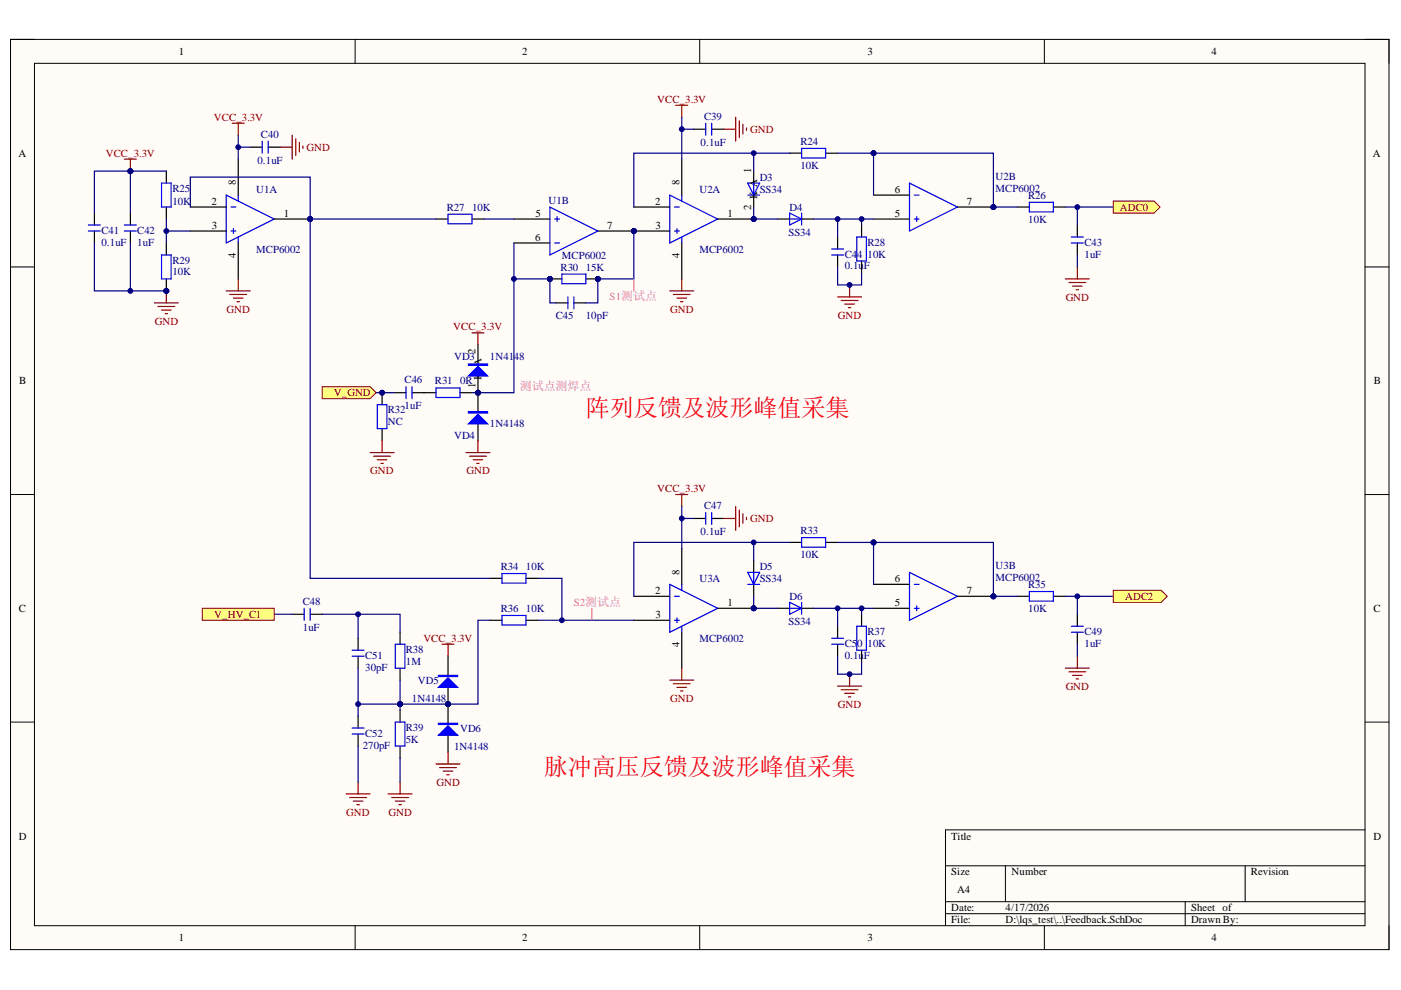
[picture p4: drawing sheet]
<svg xmlns="http://www.w3.org/2000/svg" width="297mm" height="210mm" viewBox="0 0 297 210" stroke-linecap="round" stroke-linejoin="round" font-family="sans-serif">
<defs><g id="words">
<g font-size="5.1" fill="#f00">
<text x="124.2" y="88.2">阵列反馈及波形峰值采集</text>
<text x="115.3" y="164.4">脉冲高压反馈及波形峰值采集</text>
</g>
<text font-size="2.5" fill="#f0f" x="110.2" y="82.7">测试点测焊点</text>
<g font-size="2.3">
<text x="37.9" y="11.7">1</text>
<text x="110.7" y="11.7">2</text>
<text x="183.9" y="11.7">3</text>
<text x="256.8" y="11.7">4</text>
<text x="3.9" y="33.3">A</text>
<text x="291.1" y="33.3">A</text>
<text x="50" y="39.3" transform="rotate(-90 50 39.3)">8</text>
<text x="144.1" y="39.3" transform="rotate(-90 144.1 39.3)">8</text>
<text x="159.3" y="36.8" transform="rotate(-90 159.3 36.8)">1</text>
<text x="189.7" y="40.9">6</text>
<text x="44.8" y="43.4">2</text>
<text x="60.1" y="46">1</text>
<text x="113.5" y="46">5</text>
<text x="138.9" y="43.4">2</text>
<text x="154.2" y="46">1</text>
<text x="159.3" y="44.5" transform="rotate(-90 159.3 44.5)">2</text>
<text x="160.6" y="42.3" transform="rotate(-90 160.6 42.3)">K A</text>
<text x="189.7" y="46">5</text>
<text x="205" y="43.4">7</text>
<text x="44.9" y="48.5">3</text>
<text x="113.4" y="51.1">6</text>
<text x="128.8" y="48.5">7</text>
<text x="139" y="48.5">3</text>
<text x="50" y="54.6" transform="rotate(-90 50 54.6)">4</text>
<text x="144.1" y="54.6" transform="rotate(-90 144.1 54.6)">4</text>
<text x="100.8" y="75.1" transform="rotate(-90 100.8 75.1)">2</text>
<text x="4.1" y="81.5">B</text>
<text x="100.8" y="82.3" transform="rotate(-90 100.8 82.3)">1</text>
<text x="102.1" y="80.6" transform="rotate(-90 102.1 80.6)">K A</text>
<text x="291.3" y="81.5">B</text>
<text x="138.9" y="125.9">2</text>
<text x="144.1" y="121.9" transform="rotate(-90 144.1 121.9)">8</text>
<text x="189.7" y="123.4">6</text>
<text x="205" y="125.9">7</text>
<text x="4" y="129.7">C</text>
<text x="139" y="131">3</text>
<text x="154.2" y="128.5">1</text>
<text x="189.7" y="128.5">5</text>
<text x="291.2" y="129.7">C</text>
<text x="144.1" y="137.2" transform="rotate(-90 144.1 137.2)">4</text>
<text x="4" y="178">D</text>
<text x="201.7" y="178">Title</text>
<text x="291.2" y="178">D</text>
<text x="201.7" y="185.6">Size</text>
<text x="214.4" y="185.6">Number</text>
<text x="265.2" y="185.6">Revision</text>
<text x="202.9" y="189.4">A4</text>
<text x="201.7" y="193.2">Date:</text>
<text x="201.7" y="195.8">File:</text>
<text x="213.2" y="193.2">4/17/2026</text>
<text x="213.2" y="195.8">D:\lqs_test\..\Feedback.SchDoc</text>
<text x="252.5" y="193.2">Sheet of</text>
<text x="252.5" y="195.8">Drawn By:</text>
<text x="37.9" y="199.6">1</text>
<text x="110.7" y="199.6">2</text>
<text x="183.9" y="199.6">3</text>
<text x="256.8" y="199.6">4</text>
</g>
<g font-size="2.3" fill="#800000">
<text x="139.3" y="21.8">VCC_3.3V</text>
<text x="45.3" y="25.6">VCC_3.3V</text>
<text x="159" y="28.1">GND</text>
<text x="22.4" y="33.3">VCC_3.3V</text>
<text x="65" y="32">GND</text>
<text x="237.5" y="44.7">ADC0</text>
<text x="226" y="63.7">GND</text>
<text x="32.8" y="68.8">GND</text>
<text x="48" y="66.3">GND</text>
<text x="96.1" y="70.1">VCC_3.3V</text>
<text x="142.1" y="66.3">GND</text>
<text x="177.6" y="67.5">GND</text>
<text x="70.8" y="84">V_GND</text>
<text x="78.5" y="100.6">GND</text>
<text x="98.9" y="100.6">GND</text>
<text x="139.3" y="104.4">VCC_3.3V</text>
<text x="159" y="110.7">GND</text>
<text x="45.4" y="131">V_HV_C1</text>
<text x="238.6" y="127.2">ADC2</text>
<text x="89.8" y="136.1">VCC_3.3V</text>
<text x="142.1" y="148.9">GND</text>
<text x="226" y="146.2">GND</text>
<text x="177.6" y="150.1">GND</text>
<text x="92.5" y="166.6">GND</text>
<text x="73.4" y="172.9">GND</text>
<text x="82.4" y="172.9">GND</text>
</g>
<g font-size="2.3" fill="#000080">
<text x="55.3" y="29.2">C40</text>
<text x="149.3" y="25.4">C39</text>
<text x="54.6" y="34.8">0.1uF</text>
<text x="148.5" y="31">0.1uF</text>
<text x="169.7" y="30.8">R24</text>
<text x="169.7" y="35.8">10K</text>
<text x="36.5" y="40.7">R25</text>
<text x="54.3" y="40.9">U1A</text>
<text x="148.3" y="40.9">U2A</text>
<text x="161.1" y="38.4">D3</text>
<text x="161.1" y="40.9">SS34</text>
<text x="211.1" y="38.1">U2B</text>
<text x="211.1" y="40.7">MCP6002</text>
<text x="36.5" y="43.4">10K</text>
<text x="94.7" y="44.7">R27</text>
<text x="100.1" y="44.7">10K</text>
<text x="116.3" y="43.2">U1B</text>
<text x="167.4" y="44.7">D4</text>
<text x="218" y="42.2">R26</text>
<text x="218" y="47.2">10K</text>
<text x="21.5" y="49.5">C41</text>
<text x="21.5" y="52.1">0.1uF</text>
<text x="29.1" y="49.5">C42</text>
<text x="29.1" y="52.1">1uF</text>
<text x="54.3" y="53.6">MCP6002</text>
<text x="148.3" y="53.6">MCP6002</text>
<text x="167.2" y="50">SS34</text>
<text x="183.9" y="52.1">R28</text>
<text x="229.9" y="52.1">C43</text>
<text x="36.5" y="55.9">R29</text>
<text x="36.5" y="58.4">10K</text>
<text x="118.9" y="57.4">R30</text>
<text x="119.1" y="54.9">MCP6002</text>
<text x="124.2" y="57.4">15K</text>
<text x="179.1" y="54.6">C4</text>
<text x="179.1" y="57.1">0.1u</text>
<text x="181.7" y="54.6">4</text>
<text x="183.2" y="57.1">F</text>
<text x="183.9" y="54.6">10K</text>
<text x="229.9" y="54.6">1uF</text>
<text x="117.8" y="67.5">C45</text>
<text x="124.2" y="67.5">10pF</text>
<text x="96.3" y="76.4">VD3</text>
<text x="103.9" y="76.4">1N41</text>
<text x="109" y="76.4">48</text>
<text x="85.8" y="81.2">C46</text>
<text x="92.2" y="81.5">R31</text>
<text x="97.5" y="81.5">0R</text>
<text x="82.2" y="87.6">R32</text>
<text x="85.8" y="86.8">1uF</text>
<text x="82.2" y="90.2">NC</text>
<text x="96.3" y="93">VD4</text>
<text x="103.9" y="90.4">1N4148</text>
<text x="149.3" y="107.9">C47</text>
<text x="148.5" y="113.5">0.1uF</text>
<text x="169.7" y="113.3">R33</text>
<text x="169.7" y="118.3">10K</text>
<text x="106.2" y="120.9">R34</text>
<text x="111.5" y="120.9">10K</text>
<text x="148.3" y="123.4">U3A</text>
<text x="161.1" y="120.9">D5</text>
<text x="161.1" y="123.4">SS34</text>
<text x="211.1" y="120.6">U3B</text>
<text x="211.1" y="123.2">MCP6002</text>
<text x="218" y="124.7">R35</text>
<text x="64.2" y="128.2">C48</text>
<text x="106.2" y="129.7">R36</text>
<text x="111.5" y="129.7">10K</text>
<text x="167.4" y="127.2">D6</text>
<text x="218" y="129.7">10K</text>
<text x="64.2" y="133.8">1uF</text>
<text x="148.3" y="136.1">MCP6002</text>
<text x="167.2" y="132.5">SS34</text>
<text x="179.1" y="137.1">C5</text>
<text x="181.7" y="137.1">0</text>
<text x="183.9" y="134.6">R37</text>
<text x="183.9" y="137.1">10K</text>
<text x="229.9" y="134.6">C49</text>
<text x="229.9" y="137.1">1uF</text>
<text x="77.4" y="139.6">C51</text>
<text x="77.4" y="142.2">30pF</text>
<text x="86" y="138.4">R38</text>
<text x="86" y="140.9">1M</text>
<text x="179.1" y="139.6">0.1u</text>
<text x="183.2" y="139.6">F</text>
<text x="87.3" y="148.9">1N4148</text>
<text x="88.6" y="145">VD5</text>
<text x="86" y="154.9">R39</text>
<text x="97.5" y="155.2">VD6</text>
<text x="76.9" y="158.7">270pF</text>
<text x="77.4" y="156.2">C52</text>
<text x="86" y="157.5">5K</text>
<text x="96.3" y="159">1N4148</text>
</g>
<g font-size="2.3" fill="#f0f">
<text x="129.3" y="63.6">S1测试点</text>
<text x="121.6" y="128.4">S2测试点</text>
</g>
</g></defs>
<path d="M2.2 8.4h292.3v192.9h-292.3z" fill-rule="evenodd" fill="#fffcf8"/>
<path d="M2.2 8.4h292.3v192.9h-292.3z" fill="none" stroke="#000" stroke-width=".21"/>
<path d="M7.3 13.4h282.1v182.9h-282.1z" fill-rule="evenodd" fill="#fffcf8"/>
<g fill="none" stroke="#000" stroke-width=".21">
<path d="M2.2 8.4h5.1M7.3 13.4h282.1v182.9h-282.1zM75.3 8.4v5M148.4 8.4v5M221.4 8.4v5M289.4 8.4h5.1v5M2.2 56.6h5.1M289.4 56.6h5.1M2.2 104.8h5.1M289.4 104.9h5.1M2.2 153.1h5.1M289.4 153.1h5.1"/>
<path d="M289.4 176h-88.9v20.3M75.3 196.3v5M148.4 196.3v5M200.5 183.6h88.9M200.5 191.2h88.9M200.5 193.7h88.9M213.2 183.6v7.6M221.4 196.3v5M251.3 191.2v5.1M264 183.6v7.6M294.5 196.3v5"/>
</g>
<path d="M26.4 33.7h2.5M27.6 33.7v2.6" fill="none" stroke="#800000" stroke-width=".25"/>
<circle cx="27.6" cy="36.3" r=".51" fill="#000080"/>
<circle cx="27.6" cy="36.3" r=".51" fill="none" stroke="#000080" stroke-width=".21"/>
<path d="M35.3 36.3v2.5M35.3 43.9v2.5" fill="none" stroke="#000" stroke-width=".25"/>
<path d="M34.2 38.8h2.1v5.1h-2.1z" fill="none" stroke="#00f" stroke-width=".25"/>
<circle cx="35.3" cy="61.7" r=".51" fill="#000080"/>
<circle cx="35.3" cy="61.7" r=".51" fill="none" stroke="#000080" stroke-width=".21"/>
<path d="M35.3 51.5v2.6M35.3 59.1v2.6" fill="none" stroke="#000" stroke-width=".25"/>
<circle cx="35.3" cy="61.7" r=".51" fill="#000080"/>
<circle cx="35.3" cy="61.7" r=".51" fill="none" stroke="#000080" stroke-width=".21"/>
<path d="M26.4 47.7h2.5M26.4 49h2.5M34.2 54.1h2.1v5h-2.1z" fill="none" stroke="#00f" stroke-width=".25"/>
<path d="M27.6 45.2v2.5M27.6 49v2.5" fill="none" stroke="#000" stroke-width=".25"/>
<path d="M35.3 49h5" fill="none" stroke="#000080" stroke-width=".25"/>
<circle cx="35.3" cy="49" r=".51" fill="#000080"/>
<circle cx="35.3" cy="49" r=".51" fill="none" stroke="#000080" stroke-width=".21"/>
<path d="M32.7 64.2h5.1M33.5 65h3.5M34.2 65.7h2.1M35 66.5h.5M35.3 61.7v2.5" fill="none" stroke="#800000" stroke-width=".25"/>
<circle cx="35.3" cy="61.7" r=".51" fill="#000080"/>
<circle cx="35.3" cy="61.7" r=".51" fill="none" stroke="#000080" stroke-width=".21"/>
<path d="M35.3 46.4v5.1" fill="none" stroke="#000080" stroke-width=".25"/>
<path d="M68.3 82h10.2l1.2 1.3-1.2 1.2h-10.2z" fill-rule="evenodd" fill="#ffff80"/>
<path d="M68.3 82h10.2l1.2 1.3-1.2 1.2h-10.2z" fill="none" stroke="#800000" stroke-width=".21"/>
<path d="M20 45.2v2.5M20 49v2.5" fill="none" stroke="#000" stroke-width=".25"/>
<path d="M18.7 47.7h2.6M18.7 49h2.6" fill="none" stroke="#00f" stroke-width=".25"/>
<path d="M20 51.5v10.2h15.3" fill="none" stroke="#000080" stroke-width=".25"/>
<circle cx="35.3" cy="61.7" r=".51" fill="#000080"/>
<circle cx="35.3" cy="61.7" r=".51" fill="none" stroke="#000080" stroke-width=".21"/>
<path d="M27.6 51.5v10.2" fill="none" stroke="#000080" stroke-width=".25"/>
<circle cx="27.6" cy="61.7" r=".51" fill="#000080"/>
<circle cx="27.6" cy="61.7" r=".51" fill="none" stroke="#000080" stroke-width=".21"/>
<path d="M27.6 36.3h7.7" fill="none" stroke="#000080" stroke-width=".25"/>
<circle cx="27.6" cy="36.3" r=".51" fill="#000080"/>
<circle cx="27.6" cy="36.3" r=".51" fill="none" stroke="#000080" stroke-width=".21"/>
<circle cx="65.8" cy="46.4" r=".51" fill="#000080"/>
<circle cx="65.8" cy="46.4" r=".51" fill="none" stroke="#000080" stroke-width=".21"/>
<path d="M48 41.4l10.1 5-10.1 5.1zM50.5 41.4v1.2M50.5 50.2v1.3" fill="none" stroke="#00f" stroke-width=".25"/>
<path d="M58.1 46.4h7.7" fill="none" stroke="#000" stroke-width=".25"/>
<circle cx="65.8" cy="46.4" r=".51" fill="#000080"/>
<circle cx="65.8" cy="46.4" r=".51" fill="none" stroke="#000080" stroke-width=".21"/>
<path d="M50.5 33.7v7.7M53.1 31.2h2.5M56.9 31.2h2.5M40.3 43.9h7.7M40.3 49h7.7M50.5 51.5v7.6" fill="none" stroke="#000" stroke-width=".25"/>
<path d="M55.6 29.9v2.6M56.9 29.9v2.6M49 43.9h1M49 49h1M49.5 48.5v1" fill="none" stroke="#00f" stroke-width=".25"/>
<path d="M59.4 31.2h2.5M61.9 28.7v5M62.7 29.4v3.6M63.5 30.2v2M64.2 31v.5" fill="none" stroke="#800000" stroke-width=".25"/>
<path d="M50.5 31.2h2.6" fill="none" stroke="#000080" stroke-width=".25"/>
<circle cx="50.5" cy="31.2" r=".51" fill="#000080"/>
<circle cx="50.5" cy="31.2" r=".51" fill="none" stroke="#000080" stroke-width=".21"/>
<path d="M50.5 28.7v5" fill="none" stroke="#000080" stroke-width=".25"/>
<path d="M49.2 26.1h2.6M50.5 26.1v2.6M50.5 59.1v2.6M48 61.7h5.1M48.7 62.4h3.6M49.5 63.2h2M50.3 64h.5" fill="none" stroke="#800000" stroke-width=".25"/>
<circle cx="134.4" cy="49" r=".51" fill="#000080"/>
<circle cx="134.4" cy="49" r=".51" fill="none" stroke="#000080" stroke-width=".21"/>
<path d="M116.6 43.9l10.2 5.1-10.2 5.1z" fill="none" stroke="#00f" stroke-width=".25"/>
<path d="M126.8 49h7.6" fill="none" stroke="#000" stroke-width=".25"/>
<circle cx="134.4" cy="49" r=".51" fill="#000080"/>
<circle cx="134.4" cy="49" r=".51" fill="none" stroke="#000080" stroke-width=".21"/>
<path d="M109 51.5h7.6M109 46.4h7.6M83.6 83.3h2.5M87.4 83.3h2.5" fill="none" stroke="#000" stroke-width=".25"/>
<path d="M117.6 51.5h1M117.6 46.4h1M118.1 45.9v1M86.1 82v2.5M87.4 82v2.5" fill="none" stroke="#00f" stroke-width=".25"/>
<circle cx="116.6" cy="59.1" r=".51" fill="#000080"/>
<circle cx="116.6" cy="59.1" r=".51" fill="none" stroke="#000080" stroke-width=".21"/>
<circle cx="126.8" cy="59.1" r=".51" fill="#000080"/>
<circle cx="126.8" cy="59.1" r=".51" fill="none" stroke="#000080" stroke-width=".21"/>
<path d="M116.6 59.1h2.5" fill="none" stroke="#000" stroke-width=".25"/>
<circle cx="116.6" cy="59.1" r=".51" fill="#000080"/>
<circle cx="116.6" cy="59.1" r=".51" fill="none" stroke="#000080" stroke-width=".21"/>
<path d="M124.2 59.1h2.6" fill="none" stroke="#000" stroke-width=".25"/>
<circle cx="126.8" cy="59.1" r=".51" fill="#000080"/>
<circle cx="126.8" cy="59.1" r=".51" fill="none" stroke="#000080" stroke-width=".21"/>
<path d="M119.1 58.1h5.1v2.1h-5.1zM120.4 62.9v2.6M121.7 62.9v2.6" fill="none" stroke="#00f" stroke-width=".25"/>
<path d="M117.9 64.2h2.5M121.7 64.2h2.5" fill="none" stroke="#000" stroke-width=".25"/>
<circle cx="159.8" cy="46.4" r=".51" fill="#000080"/>
<circle cx="159.8" cy="46.4" r=".51" fill="none" stroke="#000080" stroke-width=".21"/>
<circle cx="134.4" cy="49" r=".51" fill="#000080"/>
<circle cx="134.4" cy="49" r=".51" fill="none" stroke="#000080" stroke-width=".21"/>
<path d="M142 41.4l10.2 5-10.2 5.1zM144.5 41.4v1.2M144.5 50.2v1.3" fill="none" stroke="#00f" stroke-width=".25"/>
<path d="M152.2 46.4h7.6" fill="none" stroke="#000" stroke-width=".25"/>
<circle cx="159.8" cy="46.4" r=".51" fill="#000080"/>
<circle cx="159.8" cy="46.4" r=".51" fill="none" stroke="#000080" stroke-width=".21"/>
<path d="M144.5 33.7v7.7M134.4 43.9h7.6M134.4 49h7.6M144.5 51.5v7.6" fill="none" stroke="#000" stroke-width=".25"/>
<circle cx="134.4" cy="49" r=".51" fill="#000080"/>
<circle cx="134.4" cy="49" r=".51" fill="none" stroke="#000080" stroke-width=".21"/>
<path d="M149.6 26.1v2.6M150.9 26.1v2.6M143 43.9h1M143 49h1M143.5 48.5v1" fill="none" stroke="#00f" stroke-width=".25"/>
<path d="M147.1 27.4h2.5M150.9 27.4h2.5" fill="none" stroke="#000" stroke-width=".25"/>
<path d="M144.5 27.4h2.6" fill="none" stroke="#000080" stroke-width=".25"/>
<circle cx="144.5" cy="27.4" r=".51" fill="#000080"/>
<circle cx="144.5" cy="27.4" r=".51" fill="none" stroke="#000080" stroke-width=".21"/>
<path d="M143.3 22.3h2.5M144.5 22.3v2.6M153.4 27.4h2.6M156 24.9v5M156.7 25.6v3.6M157.5 26.4v2M158.3 27.1v.5M144.5 59.1v2.6M142 61.7h5.1M142.8 62.4h3.5M143.5 63.2h2.1M144.3 64h.5" fill="none" stroke="#800000" stroke-width=".25"/>
<path d="M158.5 38.8h2.6l-1.3 2.6zM159.8 38.8v2.6M170 31.5v2h5v-2h-5M158.5 41.4h2.6M167.4 45.2l2.6 1.2-2.6 1.3zM167.4 46.4h2.6M170 45.2v2.5M176.3 54.1h2.6M176.3 52.8h2.6" fill="none" stroke="#00f" stroke-width=".25"/>
<path d="M159.8 36.3v2.5M167.4 32.5h2.6M175 32.5h2.6M159.8 41.4v2.5M164.9 46.4h2.5M170 46.4h2.5M177.6 50.2v2.6M177.6 54.1v2.5" fill="none" stroke="#000" stroke-width=".25"/>
<path d="M144.5 24.9v8.8" fill="none" stroke="#000080" stroke-width=".25"/>
<circle cx="210.6" cy="43.9" r=".51" fill="#000080"/>
<circle cx="210.6" cy="43.9" r=".51" fill="none" stroke="#000080" stroke-width=".21"/>
<path d="M192.8 38.8l10.2 5.1-10.2 5.1z" fill="none" stroke="#00f" stroke-width=".25"/>
<path d="M203 43.9h7.6" fill="none" stroke="#000" stroke-width=".25"/>
<circle cx="210.6" cy="43.9" r=".51" fill="#000080"/>
<circle cx="210.6" cy="43.9" r=".51" fill="none" stroke="#000080" stroke-width=".21"/>
<path d="M182.7 47.7v2.5M182.7 55.3v2.6M185.2 41.4h7.6M185.2 46.4h7.6" fill="none" stroke="#000" stroke-width=".25"/>
<path d="M181.7 50.2h2v5.1h-2zM193.8 41.4h1.1M193.8 46.4h1.1M194.4 45.9v1.1" fill="none" stroke="#00f" stroke-width=".25"/>
<path d="M172.5 46.4h12.7M177.6 46.4v3.8" fill="none" stroke="#000080" stroke-width=".25"/>
<circle cx="177.6" cy="46.4" r=".51" fill="#000080"/>
<circle cx="177.6" cy="46.4" r=".51" fill="none" stroke="#000080" stroke-width=".21"/>
<path d="M182.7 46.4v1.3" fill="none" stroke="#000080" stroke-width=".25"/>
<circle cx="182.7" cy="46.4" r=".51" fill="#000080"/>
<circle cx="182.7" cy="46.4" r=".51" fill="none" stroke="#000080" stroke-width=".21"/>
<path d="M159.8 32.5v3.8M177.6 56.6v3.8h5.1v-2.5M225.9 43.9h10.1" fill="none" stroke="#000080" stroke-width=".25"/>
<path d="M225.9 59.1h5.1M226.6 59.9h3.6M228.4 56.6v2.5M227.4 60.7h2M228.2 61.4h.5" fill="none" stroke="#800000" stroke-width=".25"/>
<path d="M215.7 43.9h2.5M223.3 43.9h2.6M228.4 47.7v2.5M228.4 51.5v2.6" fill="none" stroke="#000" stroke-width=".25"/>
<path d="M218.2 42.9h5.1v2h-5.1zM227.1 51.5h2.6M227.1 50.2h2.6" fill="none" stroke="#00f" stroke-width=".25"/>
<circle cx="159.8" cy="32.5" r=".51" fill="#000080"/>
<circle cx="159.8" cy="32.5" r=".51" fill="none" stroke="#000080" stroke-width=".21"/>
<path d="M228.4 43.9v3.8" fill="none" stroke="#000080" stroke-width=".25"/>
<circle cx="228.4" cy="43.9" r=".51" fill="#000080"/>
<circle cx="228.4" cy="43.9" r=".51" fill="none" stroke="#000080" stroke-width=".21"/>
<path d="M228.4 54.1v2.5" fill="none" stroke="#000080" stroke-width=".25"/>
<path d="M177.6 62.9h5.1M178.3 63.7h3.6M179.1 64.5h2M179.9 65.2h.5M180.1 60.4v2.5" fill="none" stroke="#800000" stroke-width=".25"/>
<circle cx="180.1" cy="60.4" r=".51" fill="#000080"/>
<circle cx="180.1" cy="60.4" r=".51" fill="none" stroke="#000080" stroke-width=".21"/>
<path d="M167.4 32.5h-33v11.4M185.2 32.5v8.9" fill="none" stroke="#000080" stroke-width=".25"/>
<circle cx="185.2" cy="32.5" r=".51" fill="#000080"/>
<circle cx="185.2" cy="32.5" r=".51" fill="none" stroke="#000080" stroke-width=".21"/>
<path d="M177.6 32.5h7.6" fill="none" stroke="#000080" stroke-width=".25"/>
<circle cx="185.2" cy="32.5" r=".51" fill="#000080"/>
<circle cx="185.2" cy="32.5" r=".51" fill="none" stroke="#000080" stroke-width=".21"/>
<path d="M159.8 46.4h5.1" fill="none" stroke="#000080" stroke-width=".25"/>
<circle cx="159.8" cy="46.4" r=".51" fill="#000080"/>
<circle cx="159.8" cy="46.4" r=".51" fill="none" stroke="#000080" stroke-width=".21"/>
<path d="M159.8 43.9v2.5" fill="none" stroke="#000080" stroke-width=".25"/>
<circle cx="159.8" cy="46.4" r=".51" fill="#000080"/>
<circle cx="159.8" cy="46.4" r=".51" fill="none" stroke="#000080" stroke-width=".21"/>
<path d="M210.6 43.9h5.1" fill="none" stroke="#000080" stroke-width=".25"/>
<circle cx="210.6" cy="43.9" r=".51" fill="#000080"/>
<circle cx="210.6" cy="43.9" r=".51" fill="none" stroke="#000080" stroke-width=".21"/>
<path d="M185.2 32.5h25.4v11.4" fill="none" stroke="#000080" stroke-width=".25"/>
<circle cx="210.6" cy="43.9" r=".51" fill="#000080"/>
<circle cx="210.6" cy="43.9" r=".51" fill="none" stroke="#000080" stroke-width=".21"/>
<circle cx="185.2" cy="32.5" r=".51" fill="#000080"/>
<circle cx="185.2" cy="32.5" r=".51" fill="none" stroke="#000080" stroke-width=".21"/>
<circle cx="101.3" cy="83.3" r=".51" fill="#000080"/>
<circle cx="101.3" cy="83.3" r=".51" fill="none" stroke="#000080" stroke-width=".21"/>
<path d="M101.3 83.3v4M101.3 89.6v3.8" fill="none" stroke="#000" stroke-width=".25"/>
<circle cx="101.3" cy="83.3" r=".51" fill="#000080"/>
<circle cx="101.3" cy="83.3" r=".51" fill="none" stroke="#000080" stroke-width=".21"/>
<path d="M101.3 87.8l2.1 2.1h-4.1z" fill="#00f"/>
<path d="M99.3 87.3h4.1v.3h-4.1zM99.3 87.5h4.1M101.3 87.8l2.1 2.1h-4.1z" fill="none" stroke="#00f" stroke-width=".25"/>
<circle cx="101.3" cy="83.3" r=".51" fill="#000080"/>
<circle cx="101.3" cy="83.3" r=".51" fill="none" stroke="#000080" stroke-width=".21"/>
<path d="M101.3 79.5v3.8" fill="none" stroke="#000" stroke-width=".25"/>
<circle cx="101.3" cy="83.3" r=".51" fill="#000080"/>
<circle cx="101.3" cy="83.3" r=".51" fill="none" stroke="#000080" stroke-width=".21"/>
<path d="M101.3 73.1v4.1" fill="none" stroke="#000" stroke-width=".25"/>
<path d="M101.3 77.7l2.1 2h-4.1z" fill="#00f"/>
<path d="M99.3 77.2h4.1v.2h-4.1zM99.3 77.3h4.1M101.3 77.7l2.1 2h-4.1z" fill="none" stroke="#00f" stroke-width=".25"/>
<path d="M100.1 70.6h2.5M101.3 70.6v2.5M98.8 96h5.1M99.6 96.7h3.5M100.3 97.5h2.1M101.1 98.2h.5M101.3 93.4v2.6" fill="none" stroke="#800000" stroke-width=".25"/>
<path d="M109 59.1h7.6" fill="none" stroke="#000080" stroke-width=".25"/>
<circle cx="109" cy="59.1" r=".51" fill="#000080"/>
<circle cx="109" cy="59.1" r=".51" fill="none" stroke="#000080" stroke-width=".21"/>
<circle cx="116.6" cy="59.1" r=".51" fill="#000080"/>
<circle cx="116.6" cy="59.1" r=".51" fill="none" stroke="#000080" stroke-width=".21"/>
<path d="M116.6 59.1v5.1h1.3" fill="none" stroke="#000080" stroke-width=".25"/>
<circle cx="116.6" cy="59.1" r=".51" fill="#000080"/>
<circle cx="116.6" cy="59.1" r=".51" fill="none" stroke="#000080" stroke-width=".21"/>
<path d="M89.9 83.3h2.5M97.5 83.3h2.6" fill="none" stroke="#000" stroke-width=".25"/>
<path d="M92.4 82.2h5.1v2.1h-5.1z" fill="none" stroke="#00f" stroke-width=".25"/>
<circle cx="159.8" cy="129" r=".51" fill="#000080"/>
<circle cx="159.8" cy="129" r=".51" fill="none" stroke="#000080" stroke-width=".21"/>
<path d="M142 123.9l10.2 5.1-10.2 5zM144.5 123.9v1.3M144.5 132.8v1.2" fill="none" stroke="#00f" stroke-width=".25"/>
<path d="M152.2 129h7.6" fill="none" stroke="#000" stroke-width=".25"/>
<circle cx="159.8" cy="129" r=".51" fill="#000080"/>
<circle cx="159.8" cy="129" r=".51" fill="none" stroke="#000080" stroke-width=".21"/>
<path d="M144.5 116.3v7.6M147.1 109.9h2.5M150.9 109.9h2.5M134.4 126.4h7.6M134.4 131.5h7.6M144.5 134v7.7" fill="none" stroke="#000" stroke-width=".25"/>
<path d="M149.6 108.7v2.5M150.9 108.7v2.5M143 126.4h1M143 131.5h1M143.5 131v1" fill="none" stroke="#00f" stroke-width=".25"/>
<path d="M144.5 109.9h2.6" fill="none" stroke="#000080" stroke-width=".25"/>
<circle cx="144.5" cy="109.9" r=".51" fill="#000080"/>
<circle cx="144.5" cy="109.9" r=".51" fill="none" stroke="#000080" stroke-width=".21"/>
<path d="M143.3 104.8h2.5M144.5 104.8v2.6M153.4 109.9h2.6M156 107.4v5.1M156.7 108.2v3.5M157.5 108.9v2M158.3 109.7v.5M142 144.2h5.1M142.8 145h3.5M143.5 145.7h2.1M144.3 146.5h.5M144.5 141.7v2.5" fill="none" stroke="#800000" stroke-width=".25"/>
<path d="M170 114h5v2h-5zM158.5 121.4h2.6l-1.3 2.5zM158.5 123.9h2.6M159.8 121.4v2.5M167.4 127.7l2.6 1.3-2.6 1.2zM167.4 129h2.6M170 127.7v2.5M176.3 136.6h2.6M176.3 135.3h2.6" fill="none" stroke="#00f" stroke-width=".25"/>
<path d="M159.8 118.8v2.6M167.4 115h2.6M175 115h2.6M159.8 123.9v2.5M164.9 129h2.5M170 129h2.5M177.6 132.8v2.5M177.6 136.6v2.5" fill="none" stroke="#000" stroke-width=".25"/>
<path d="M144.5 107.4v8.9" fill="none" stroke="#000080" stroke-width=".25"/>
<circle cx="210.6" cy="126.4" r=".51" fill="#000080"/>
<circle cx="210.6" cy="126.4" r=".51" fill="none" stroke="#000080" stroke-width=".21"/>
<path d="M192.8 121.4l10.2 5-10.2 5.1z" fill="none" stroke="#00f" stroke-width=".25"/>
<path d="M203 126.4h7.6" fill="none" stroke="#000" stroke-width=".25"/>
<circle cx="210.6" cy="126.4" r=".51" fill="#000080"/>
<circle cx="210.6" cy="126.4" r=".51" fill="none" stroke="#000080" stroke-width=".21"/>
<path d="M182.7 130.2v2.6M182.7 137.9v2.5M185.2 123.9h7.6M185.2 129h7.6" fill="none" stroke="#000" stroke-width=".25"/>
<path d="M181.7 132.8h2v5.1h-2zM193.8 123.9h1.1M193.8 129h1.1M194.4 128.5v1" fill="none" stroke="#00f" stroke-width=".25"/>
<path d="M172.5 129h12.7M177.6 129v3.8" fill="none" stroke="#000080" stroke-width=".25"/>
<circle cx="177.6" cy="129" r=".51" fill="#000080"/>
<circle cx="177.6" cy="129" r=".51" fill="none" stroke="#000080" stroke-width=".21"/>
<path d="M182.7 129v1.2" fill="none" stroke="#000080" stroke-width=".25"/>
<circle cx="182.7" cy="129" r=".51" fill="#000080"/>
<circle cx="182.7" cy="129" r=".51" fill="none" stroke="#000080" stroke-width=".21"/>
<path d="M159.8 115v3.8M177.6 139.1v3.8h5.1v-2.5M225.9 126.4h10.1" fill="none" stroke="#000080" stroke-width=".25"/>
<path d="M228.4 139.1v2.6M225.9 141.7h5.1M226.6 142.4h3.6M227.4 143.2h2M228.2 144h.5" fill="none" stroke="#800000" stroke-width=".25"/>
<path d="M215.7 126.4h2.5M223.3 126.4h2.6M228.4 130.2v2.6M228.4 134v2.6" fill="none" stroke="#000" stroke-width=".25"/>
<path d="M218.2 125.4h5.1v2.1h-5.1zM227.1 134h2.6M227.1 132.8h2.6" fill="none" stroke="#00f" stroke-width=".25"/>
<circle cx="159.8" cy="115" r=".51" fill="#000080"/>
<circle cx="159.8" cy="115" r=".51" fill="none" stroke="#000080" stroke-width=".21"/>
<path d="M228.4 126.4v3.8" fill="none" stroke="#000080" stroke-width=".25"/>
<circle cx="228.4" cy="126.4" r=".51" fill="#000080"/>
<circle cx="228.4" cy="126.4" r=".51" fill="none" stroke="#000080" stroke-width=".21"/>
<path d="M228.4 136.6v2.5" fill="none" stroke="#000080" stroke-width=".25"/>
<path d="M177.6 145.5h5.1M178.3 146.2h3.6M179.1 147h2M179.9 147.8h.5M180.1 142.9v2.6" fill="none" stroke="#800000" stroke-width=".25"/>
<circle cx="180.1" cy="142.9" r=".51" fill="#000080"/>
<circle cx="180.1" cy="142.9" r=".51" fill="none" stroke="#000080" stroke-width=".21"/>
<path d="M236 125.2h10.2l1.3 1.2-1.3 1.3h-10.2z" fill-rule="evenodd" fill="#ffff80"/>
<path d="M236 125.2h10.2l1.3 1.2-1.3 1.3h-10.2z" fill="none" stroke="#800000" stroke-width=".21"/>
<path d="M167.4 115h-33v11.4" fill="none" stroke="#000080" stroke-width=".25"/>
<path d="M236 42.6h8.7l1.2 1.3-1.2 1.3h-8.7z" fill-rule="evenodd" fill="#ffff80"/>
<path d="M236 42.6h8.7l1.2 1.3-1.2 1.3h-8.7z" fill="none" stroke="#800000" stroke-width=".21"/>
<path d="M75.9 135.3v2.6M75.9 139.1v2.6M84.8 134v2.6M75.9 151.8v2.6M75.9 155.6v2.6M84.8 141.7v2.5M84.8 150.6v2.5M84.8 158.2v2.5" fill="none" stroke="#000" stroke-width=".25"/>
<path d="M74.7 139.1h2.5M74.7 137.9h2.5M83.8 136.6h2v5.1h-2zM74.7 155.6h2.5M74.7 154.4h2.5M83.8 153.1h2v5.1h-2z" fill="none" stroke="#00f" stroke-width=".25"/>
<path d="M73.4 168.3h5.1M74.1 169.1h3.6M74.9 169.9h2M75.7 170.6h.5M75.9 165.8v2.5M82.3 168.3h5.1M83 169.1h3.6M83.8 169.9h2M84.6 170.6h.5M84.8 165.8v2.5" fill="none" stroke="#800000" stroke-width=".25"/>
<path d="M75.9 130.2v5.1M75.9 141.7v10.1M75.9 158.2v7.6M84.8 160.7v5.1" fill="none" stroke="#000080" stroke-width=".25"/>
<circle cx="75.9" cy="130.2" r=".51" fill="#000080"/>
<circle cx="75.9" cy="130.2" r=".51" fill="none" stroke="#000080" stroke-width=".21"/>
<circle cx="95" cy="149.3" r=".51" fill="#000080"/>
<circle cx="95" cy="149.3" r=".51" fill="none" stroke="#000080" stroke-width=".21"/>
<path d="M95 149.3v4.1M95 155.6v3.8" fill="none" stroke="#000" stroke-width=".25"/>
<circle cx="95" cy="149.3" r=".51" fill="#000080"/>
<circle cx="95" cy="149.3" r=".51" fill="none" stroke="#000080" stroke-width=".21"/>
<path d="M93 155.9l2-2 2 2z" fill="#00f"/>
<path d="M93 155.9l2-2 2 2zM93 153.4h4v.2h-4zM93 153.5h4" fill="none" stroke="#00f" stroke-width=".25"/>
<circle cx="95" cy="149.3" r=".51" fill="#000080"/>
<circle cx="95" cy="149.3" r=".51" fill="none" stroke="#000080" stroke-width=".21"/>
<path d="M95 145.5v3.8" fill="none" stroke="#000" stroke-width=".25"/>
<circle cx="95" cy="149.3" r=".51" fill="#000080"/>
<circle cx="95" cy="149.3" r=".51" fill="none" stroke="#000080" stroke-width=".21"/>
<path d="M95 139.1v4.1" fill="none" stroke="#000" stroke-width=".25"/>
<path d="M93 145.7l2-2 2 2z" fill="#00f"/>
<path d="M64.5 129v2.5M65.8 129v2.5M93 145.7l2-2 2 2zM93 143.2h4v.2h-4zM93 143.3h4" fill="none" stroke="#00f" stroke-width=".25"/>
<path d="M93.7 136.6h2.6M95 136.6v2.5M95 159.4v2.6M92.4 162h5.1M93.2 162.7h3.6M94 163.5h2M94.7 164.3h.5" fill="none" stroke="#800000" stroke-width=".25"/>
<path d="M61.9 130.2h2.6M65.8 130.2h2.5" fill="none" stroke="#000" stroke-width=".25"/>
<path d="M58.1 130.2h3.8" fill="none" stroke="#000080" stroke-width=".25"/>
<path d="M42.9 129h15.2v2.5h-15.2z" fill-rule="evenodd" fill="#ffff80"/>
<path d="M42.9 129h15.2v2.5h-15.2z" fill="none" stroke="#800000" stroke-width=".21"/>
<path d="M185.2 115v8.9" fill="none" stroke="#000080" stroke-width=".25"/>
<circle cx="185.2" cy="115" r=".51" fill="#000080"/>
<circle cx="185.2" cy="115" r=".51" fill="none" stroke="#000080" stroke-width=".21"/>
<path d="M177.6 115h7.6" fill="none" stroke="#000080" stroke-width=".25"/>
<circle cx="185.2" cy="115" r=".51" fill="#000080"/>
<circle cx="185.2" cy="115" r=".51" fill="none" stroke="#000080" stroke-width=".21"/>
<path d="M159.8 129h5.1" fill="none" stroke="#000080" stroke-width=".25"/>
<circle cx="159.8" cy="129" r=".51" fill="#000080"/>
<circle cx="159.8" cy="129" r=".51" fill="none" stroke="#000080" stroke-width=".21"/>
<path d="M159.8 126.4v2.6" fill="none" stroke="#000080" stroke-width=".25"/>
<circle cx="159.8" cy="129" r=".51" fill="#000080"/>
<circle cx="159.8" cy="129" r=".51" fill="none" stroke="#000080" stroke-width=".21"/>
<path d="M210.6 126.4h5.1" fill="none" stroke="#000080" stroke-width=".25"/>
<circle cx="210.6" cy="126.4" r=".51" fill="#000080"/>
<circle cx="210.6" cy="126.4" r=".51" fill="none" stroke="#000080" stroke-width=".21"/>
<path d="M185.2 115h25.4v11.4" fill="none" stroke="#000080" stroke-width=".25"/>
<circle cx="210.6" cy="126.4" r=".51" fill="#000080"/>
<circle cx="210.6" cy="126.4" r=".51" fill="none" stroke="#000080" stroke-width=".21"/>
<circle cx="185.2" cy="115" r=".51" fill="#000080"/>
<circle cx="185.2" cy="115" r=".51" fill="none" stroke="#000080" stroke-width=".21"/>
<path d="M102.6 46.4h6.4M109 51.5v31.8h-8.9M126.8 59.1v5.1h-2.6M114 131.5h20.4" fill="none" stroke="#000080" stroke-width=".25"/>
<path d="M92.4 46.4h2.6M100.1 46.4h2.5M103.9 131.5h2.5M103.9 122.6h2.5M111.5 131.5h2.5M111.5 122.6h2.5" fill="none" stroke="#000" stroke-width=".25"/>
<path d="M95 45.4h5.1v2.1h-5.1zM106.4 121.6h5.1v2h-5.1zM106.4 130.5h5.1v2h-5.1z" fill="none" stroke="#00f" stroke-width=".25"/>
<circle cx="126.8" cy="59.1" r=".51" fill="#000080"/>
<circle cx="126.8" cy="59.1" r=".51" fill="none" stroke="#000080" stroke-width=".21"/>
<path d="M134.4 49v10.1h-7.6" fill="none" stroke="#000080" stroke-width=".25"/>
<circle cx="126.8" cy="59.1" r=".51" fill="#000080"/>
<circle cx="126.8" cy="59.1" r=".51" fill="none" stroke="#000080" stroke-width=".21"/>
<circle cx="134.4" cy="49" r=".51" fill="#000080"/>
<circle cx="134.4" cy="49" r=".51" fill="none" stroke="#000080" stroke-width=".21"/>
<path d="M27.6 36.3h-7.6v8.9" fill="none" stroke="#000080" stroke-width=".25"/>
<circle cx="27.6" cy="36.3" r=".51" fill="#000080"/>
<circle cx="27.6" cy="36.3" r=".51" fill="none" stroke="#000080" stroke-width=".21"/>
<path d="M27.6 36.3v8.9" fill="none" stroke="#000080" stroke-width=".25"/>
<circle cx="27.6" cy="36.3" r=".51" fill="#000080"/>
<circle cx="27.6" cy="36.3" r=".51" fill="none" stroke="#000080" stroke-width=".21"/>
<path d="M65.8 46.4h26.6" fill="none" stroke="#000080" stroke-width=".25"/>
<circle cx="65.8" cy="46.4" r=".51" fill="#000080"/>
<circle cx="65.8" cy="46.4" r=".51" fill="none" stroke="#000080" stroke-width=".21"/>
<path d="M40.3 43.9v-6.3h25.5v8.8" fill="none" stroke="#000080" stroke-width=".25"/>
<circle cx="65.8" cy="46.4" r=".51" fill="#000080"/>
<circle cx="65.8" cy="46.4" r=".51" fill="none" stroke="#000080" stroke-width=".21"/>
<path d="M65.8 46.4v76.2h38.1" fill="none" stroke="#000080" stroke-width=".25"/>
<circle cx="65.8" cy="46.4" r=".51" fill="#000080"/>
<circle cx="65.8" cy="46.4" r=".51" fill="none" stroke="#000080" stroke-width=".21"/>
<path d="M114 122.6h5.1v8.9" fill="none" stroke="#000080" stroke-width=".25"/>
<circle cx="119.1" cy="131.5" r=".51" fill="#000080"/>
<circle cx="119.1" cy="131.5" r=".51" fill="none" stroke="#000080" stroke-width=".21"/>
<path d="M84.8 149.3v1.3" fill="none" stroke="#000080" stroke-width=".25"/>
<circle cx="84.8" cy="149.3" r=".51" fill="#000080"/>
<circle cx="84.8" cy="149.3" r=".51" fill="none" stroke="#000080" stroke-width=".21"/>
<path d="M75.9 149.3h8.9" fill="none" stroke="#000080" stroke-width=".25"/>
<circle cx="84.8" cy="149.3" r=".51" fill="#000080"/>
<circle cx="84.8" cy="149.3" r=".51" fill="none" stroke="#000080" stroke-width=".21"/>
<circle cx="75.9" cy="149.3" r=".51" fill="#000080"/>
<circle cx="75.9" cy="149.3" r=".51" fill="none" stroke="#000080" stroke-width=".21"/>
<path d="M84.8 144.2v5.1" fill="none" stroke="#000080" stroke-width=".25"/>
<circle cx="84.8" cy="149.3" r=".51" fill="#000080"/>
<circle cx="84.8" cy="149.3" r=".51" fill="none" stroke="#000080" stroke-width=".21"/>
<path d="M79.7 83.3h3.9" fill="none" stroke="#000080" stroke-width=".25"/>
<circle cx="81" cy="83.3" r=".51" fill="#000080"/>
<circle cx="81" cy="83.3" r=".51" fill="none" stroke="#000080" stroke-width=".21"/>
<path d="M81 83.3v2.5M81 90.9v2.5" fill="none" stroke="#000" stroke-width=".25"/>
<circle cx="81" cy="83.3" r=".51" fill="#000080"/>
<circle cx="81" cy="83.3" r=".51" fill="none" stroke="#000080" stroke-width=".21"/>
<path d="M80 85.8h2v5.1h-2z" fill="none" stroke="#00f" stroke-width=".25"/>
<path d="M78.5 96h5.1M79.2 96.7h3.6M80 97.5h2M80.8 98.2h.5M81 93.4v2.6" fill="none" stroke="#800000" stroke-width=".25"/>
<path d="M103.9 131.5h-2.6v17.8h-16.5" fill="none" stroke="#000080" stroke-width=".25"/>
<circle cx="84.8" cy="149.3" r=".51" fill="#000080"/>
<circle cx="84.8" cy="149.3" r=".51" fill="none" stroke="#000080" stroke-width=".21"/>
<path d="M68.3 130.2h16.5v3.8" fill="none" stroke="#000080" stroke-width=".25"/>
<path d="M134.4 59.1v2.6M125.5 129v2.5" fill="none" stroke="#f0f" stroke-width=".25"/>
<use href="#words"/>
</svg>
